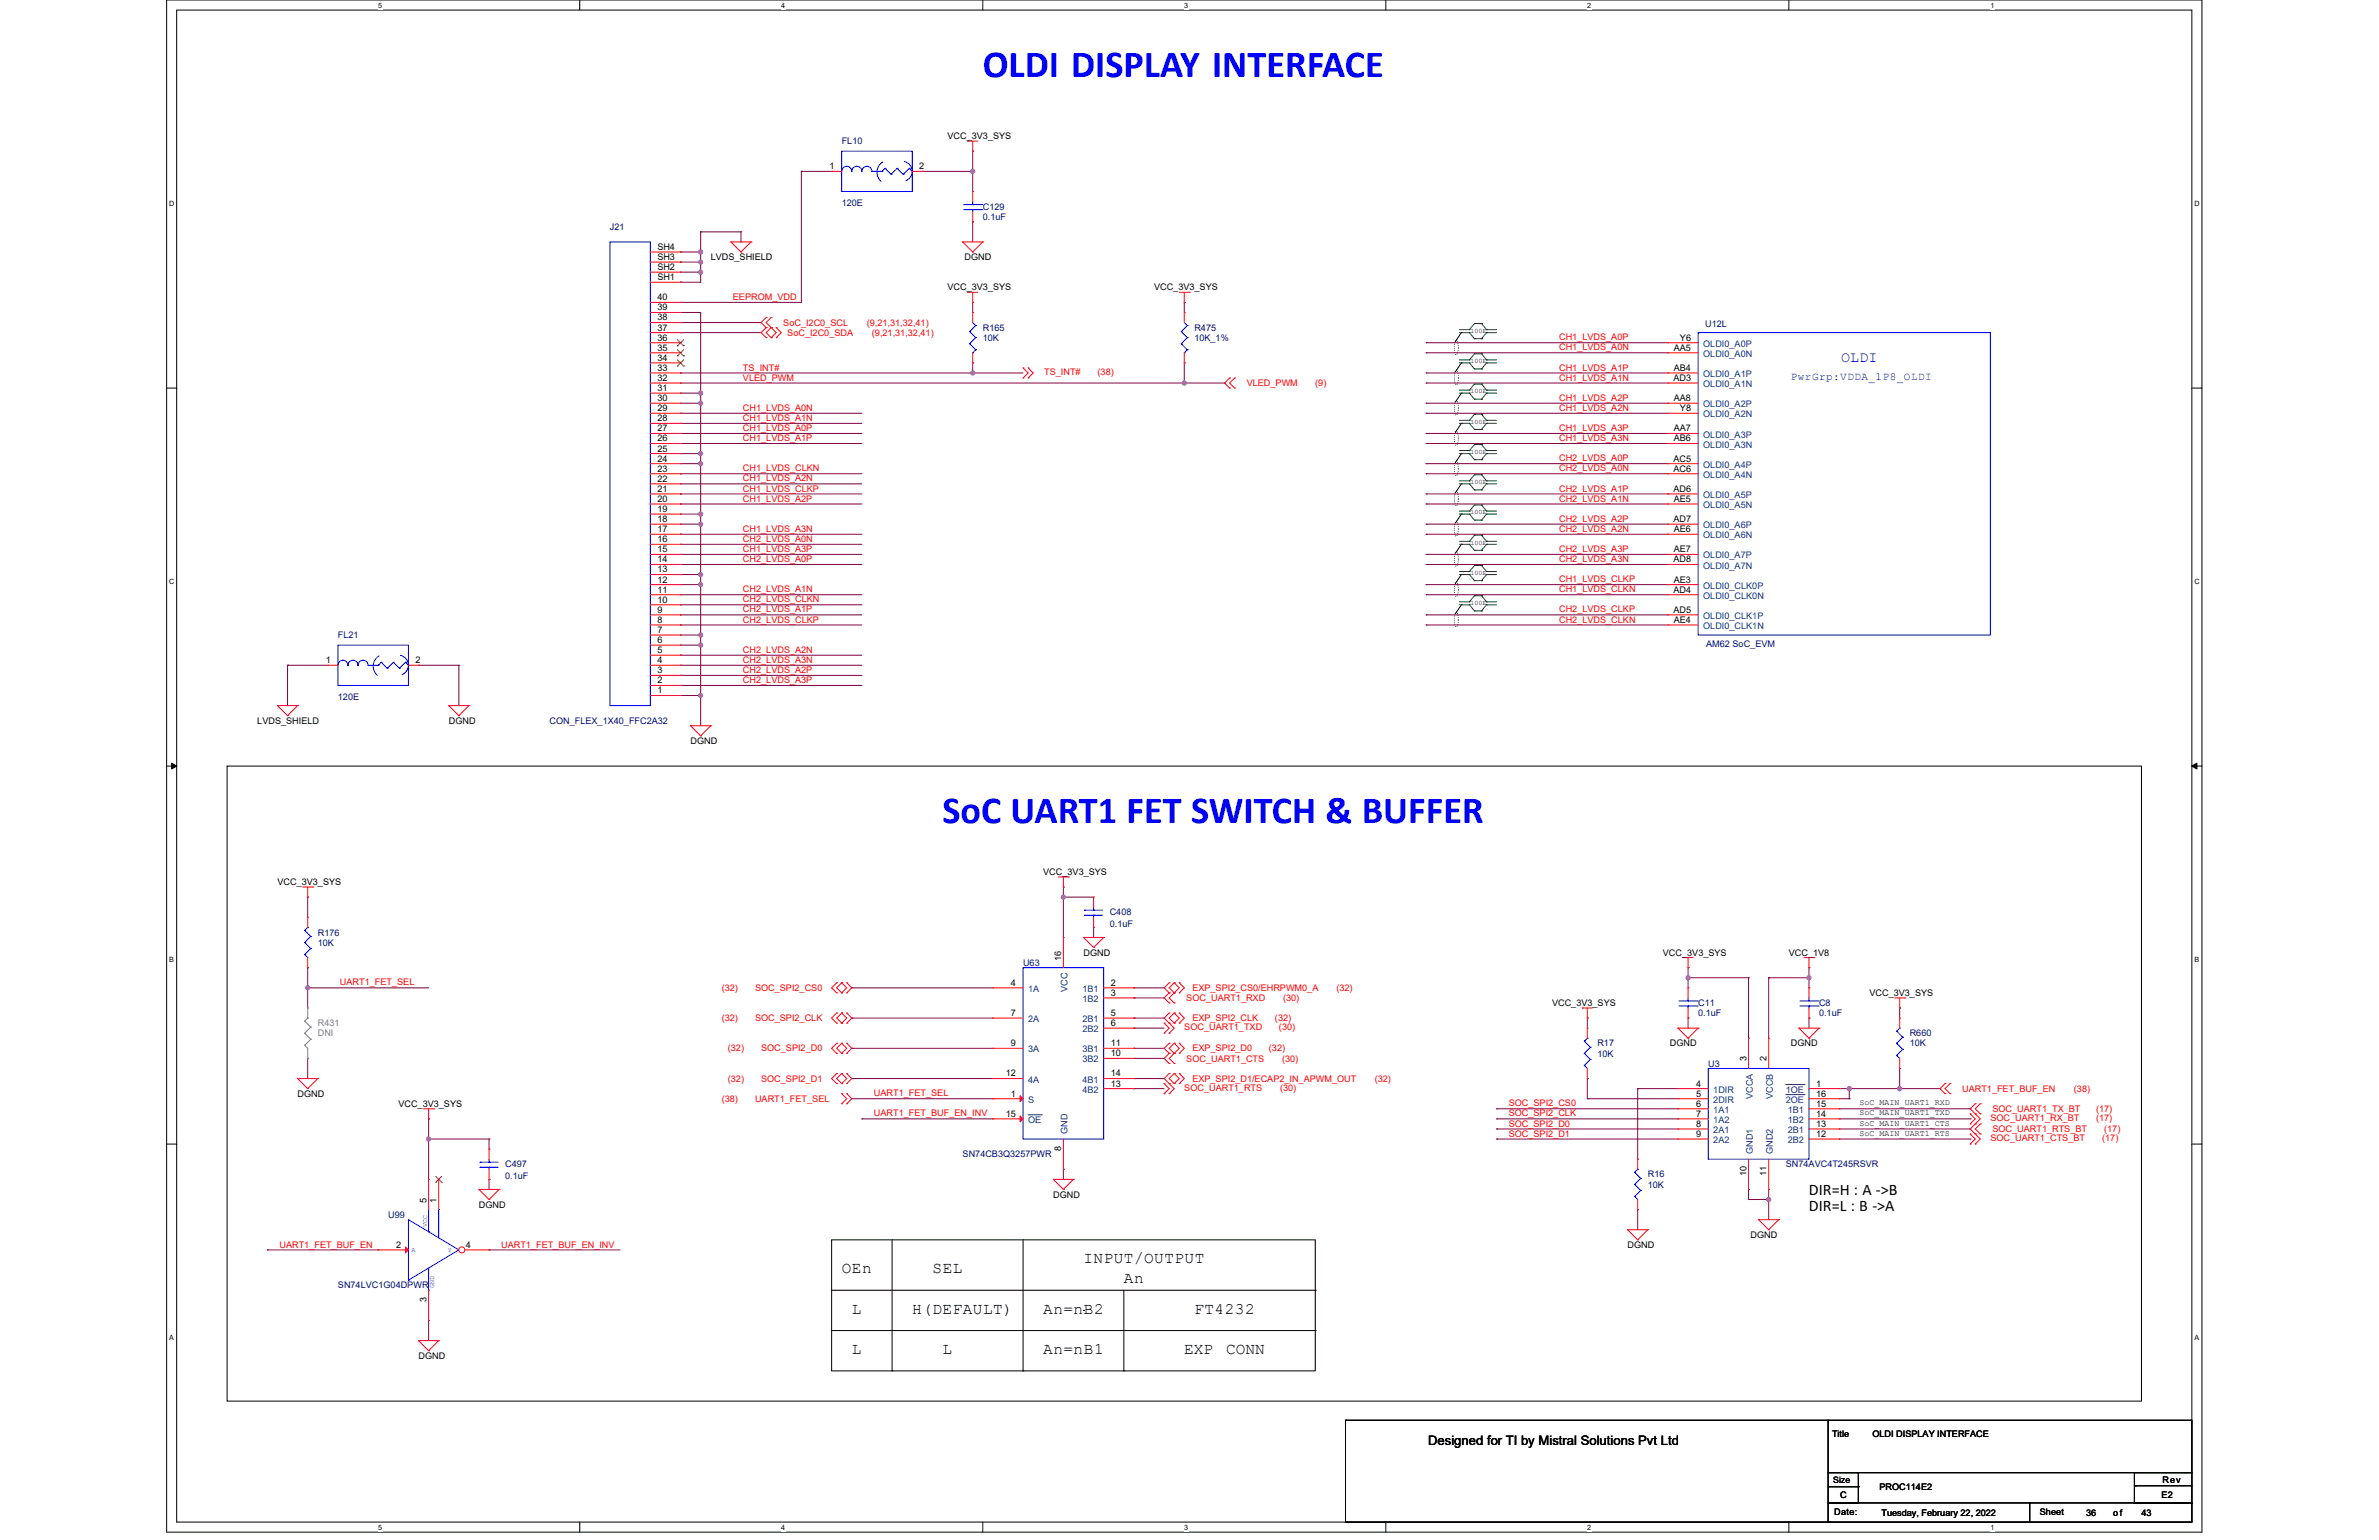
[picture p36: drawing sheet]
<svg xmlns="http://www.w3.org/2000/svg" width="432mm" height="279mm" viewBox="0 0 432 279" stroke-linecap="round" stroke-linejoin="round" font-family="sans-serif">
<defs><g id="words">
<g font-size="6.9" fill="#00f">
<text x="178.4" y="13.9">OLDI DISPLAY INTERFACE</text>
<text x="171.1" y="149.3">SoC UART1 FET SWITCH &amp; BUFFER</text>
</g>
<g font-size="2.9">
<text x="328.3" y="216.8">DIR=H : A -&gt;B</text>
<text x="328.3" y="219.7">DIR=L : B -&gt;A</text>
<text x="152.8" y="231">OEn</text>
<text x="169.2" y="231">SEL</text>
<text x="196.7" y="229.2">INPUT/OUTPUT</text>
<text x="204" y="232.9">An</text>
<text x="154.6" y="238.3">L</text>
<text x="165.6" y="238.3">H(DEFAULT)</text>
<text x="189.4" y="238.3">An=nB2</text>
<text x="216.8" y="238.3">FT4232</text>
<text x="154.6" y="245.7">L</text>
<text x="171.1" y="245.7">L</text>
<text x="189.4" y="245.7">An=nB1</text>
<text x="215" y="245.7">EXP</text>
<text x="222.6" y="245.7">CONN</text>
</g>
<text font-size="2.7" fill="#00f" x="334.2" y="65.7">OLDI</text>
<text font-size="2.4" x="259.2" y="262.2">Designed for TI by Mistral Solutions Pvt Ltd</text>
<text font-size="2" fill="#00f" x="325.1" y="69">PwrGrp:VDDA_1P8_OLDI</text>
<g font-size="1.6" fill="#000080">
<text x="152.8" y="26.2">FL10</text>
<text x="110.7" y="41.7">J21</text>
<text x="152.8" y="37.3">120E</text>
<text x="178.4" y="38.1">C129</text>
<text x="178.4" y="39.9">0.1uF</text>
<text x="309.5" y="59.3">U12L</text>
<text x="178.4" y="60">R165</text>
<text x="178.4" y="61.8">10K</text>
<text x="216.8" y="60">R475</text>
<text x="216.8" y="61.8">10K_1%</text>
<text x="61.3" y="115.8">FL21</text>
<text x="309.7" y="117.4">AM62 SoC_EVM</text>
<text x="61.3" y="126.9">120E</text>
<text x="99.7" y="131.3">CON_FLEX_1X40_FFC2A32</text>
<text x="201.4" y="166.1">C408</text>
<text x="57.7" y="169.7">R176</text>
<text x="57.7" y="171.6">10K</text>
<text x="201.4" y="168.3">0.1uF</text>
<text x="185.7" y="175.2">U63</text>
<text x="308.2" y="182.5">C11</text>
<text x="308.2" y="184.4">0.1uF</text>
<text x="330.2" y="182.5">C8</text>
<text x="330.2" y="184.4">0.1uF</text>
<text x="289.9" y="189.9">R17</text>
<text x="289.9" y="191.7">10K</text>
<text x="346.6" y="188">R660</text>
<text x="346.6" y="189.9">10K</text>
<text x="310.1" y="193.5">U3</text>
<text x="174.7" y="210">SN74CB3Q3257PWR</text>
<text x="91.7" y="211.8">C497</text>
<text x="91.7" y="214">0.1uF</text>
<text x="299.1" y="213.6">R16</text>
<text x="299.1" y="215.5">10K</text>
<text x="324.1" y="211.8">SN74AVC4T245RSVR</text>
<text x="70.5" y="220.9">U99</text>
<text x="61.3" y="233.7">SN74LVC1G04DPWR</text>
</g>
<g font-size="1.6">
<text x="172" y="25.3">VCC_3V3_SYS</text>
<text x="150.6" y="30.7">1</text>
<text x="166.9" y="30.7">2</text>
<text x="119.3" y="47.2">SH3</text>
<text x="119.3" y="45.3">SH4</text>
<text x="129" y="47.2">LVDS_SHIELD</text>
<text x="175.1" y="47.2">DGND</text>
<text x="119.3" y="50.8">SH1</text>
<text x="119.3" y="49">SH2</text>
<text x="172" y="52.7">VCC_3V3_SYS</text>
<text x="209.5" y="52.7">VCC_3V3_SYS</text>
<text x="119.3" y="60">37</text>
<text x="119.3" y="58.1">38</text>
<text x="119.3" y="56.3">39</text>
<text x="119.3" y="54.5">40</text>
<text x="119.3" y="65.5">34</text>
<text x="119.3" y="63.6">35</text>
<text x="119.3" y="61.8">36</text>
<text x="303.8" y="63.6">AA5</text>
<text x="304.9" y="61.8">Y6</text>
<text x="119.3" y="70.9">31</text>
<text x="119.3" y="69.1">32</text>
<text x="119.3" y="67.3">33</text>
<text x="303.7" y="69.1">AD3</text>
<text x="303.8" y="67.3">AB4</text>
<text x="119.3" y="76.4">28</text>
<text x="119.3" y="74.6">29</text>
<text x="119.3" y="72.8">30</text>
<text x="303.8" y="72.8">AA8</text>
<text x="304.9" y="74.6">Y8</text>
<text x="119.3" y="83.8">24</text>
<text x="119.3" y="81.9">25</text>
<text x="119.3" y="80.1">26</text>
<text x="119.3" y="78.3">27</text>
<text x="303.7" y="83.8">AC5</text>
<text x="303.8" y="78.3">AA7</text>
<text x="303.8" y="80.1">AB6</text>
<text x="119.3" y="89.2">21</text>
<text x="119.3" y="87.4">22</text>
<text x="119.3" y="85.6">23</text>
<text x="303.7" y="89.2">AD6</text>
<text x="303.7" y="85.6">AC6</text>
<text x="119.3" y="94.7">18</text>
<text x="119.3" y="92.9">19</text>
<text x="119.3" y="91.1">20</text>
<text x="303.7" y="94.7">AD7</text>
<text x="303.8" y="91.1">AE5</text>
<text x="119.3" y="100.2">15</text>
<text x="119.3" y="98.4">16</text>
<text x="119.3" y="96.6">17</text>
<text x="303.8" y="96.6">AE6</text>
<text x="303.8" y="100.2">AE7</text>
<text x="119.3" y="107.5">11</text>
<text x="119.3" y="105.7">12</text>
<text x="119.3" y="103.9">13</text>
<text x="119.3" y="102">14</text>
<text x="303.7" y="107.5">AD4</text>
<text x="303.7" y="102">AD8</text>
<text x="303.8" y="105.7">AE3</text>
<text x="119.3" y="113">8</text>
<text x="119.3" y="111.2">9</text>
<text x="119.3" y="109.4">10</text>
<text x="303.7" y="111.2">AD5</text>
<text x="303.8" y="113">AE4</text>
<text x="119.3" y="118.5">5</text>
<text x="119.3" y="116.7">6</text>
<text x="119.3" y="114.8">7</text>
<text x="59.1" y="120.3">1</text>
<text x="75.4" y="120.3">2</text>
<text x="119.3" y="125.8">1</text>
<text x="119.3" y="124">2</text>
<text x="119.3" y="122.2">3</text>
<text x="119.3" y="120.3">4</text>
<text x="46.7" y="131.3">LVDS_SHIELD</text>
<text x="81.5" y="131.3">DGND</text>
<text x="125.3" y="135">DGND</text>
<text x="50.4" y="160.6">VCC_3V3_SYS</text>
<text x="189.4" y="158.8">VCC_3V3_SYS</text>
<text x="196.7" y="173.4">DGND</text>
<text x="301.8" y="173.4">VCC_3V3_SYS</text>
<text x="324.7" y="173.4">VCC_1V8</text>
<text x="183.5" y="178.8">4</text>
<text x="192.6" y="174.3" transform="rotate(-90 192.6 174.3)">16</text>
<text x="201.6" y="178.8">2</text>
<text x="183.5" y="184.3">7</text>
<text x="201.6" y="180.7">3</text>
<text x="201.6" y="184.3">5</text>
<text x="281.7" y="182.5">VCC_3V3_SYS</text>
<text x="339.3" y="180.7">VCC_3V3_SYS</text>
<text x="183.5" y="189.8">9</text>
<text x="201.6" y="186.2">6</text>
<text x="201.6" y="189.8">11</text>
<text x="201.6" y="191.6">10</text>
<text x="303.1" y="189.9">DGND</text>
<text x="325.1" y="189.9">DGND</text>
<text x="182.6" y="195.3">12</text>
<text x="201.6" y="195.3">14</text>
<text x="201.6" y="197.1">13</text>
<text x="307.8" y="197.1">4</text>
<text x="317" y="192.6" transform="rotate(-90 317 192.6)">3</text>
<text x="320.6" y="192.6" transform="rotate(-90 320.6 192.6)">2</text>
<text x="329.6" y="197.1">1</text>
<text x="54" y="199">DGND</text>
<text x="72.3" y="200.8">VCC_3V3_SYS</text>
<text x="182.6" y="202.6">15</text>
<text x="183.5" y="199">1</text>
<text x="307.8" y="199">5</text>
<text x="307.8" y="200.8">6</text>
<text x="307.8" y="202.6">7</text>
<text x="329.6" y="199">16</text>
<text x="329.6" y="200.8">15</text>
<text x="329.6" y="202.6">14</text>
<text x="192.6" y="208.9" transform="rotate(-90 192.6 208.9)">8</text>
<text x="307.8" y="204.5">8</text>
<text x="307.8" y="206.3">9</text>
<text x="329.6" y="204.5">13</text>
<text x="329.6" y="206.3">12</text>
<text x="317" y="213.4" transform="rotate(-90 317 213.4)">10</text>
<text x="320.6" y="213.4" transform="rotate(-90 320.6 213.4)">11</text>
<text x="77.4" y="218.2" transform="rotate(-90 77.4 218.2)">5</text>
<text x="79.2" y="218.2" transform="rotate(-90 79.2 218.2)">1</text>
<text x="86.9" y="219.1">DGND</text>
<text x="191.2" y="217.3">DGND</text>
<text x="71.9" y="226.4">2</text>
<text x="84.6" y="226.4">4</text>
<text x="295.4" y="226.4">DGND</text>
<text x="317.7" y="224.6">DGND</text>
<text x="77.4" y="236.3" transform="rotate(-90 77.4 236.3)">3</text>
<text x="76" y="246.5">DGND</text>
<text x="332.5" y="260.6">Title</text>
<text x="339.9" y="260.6">OLDI DISPLAY INTERFACE</text>
<text x="332.7" y="269">Size</text>
<text x="392.5" y="269">Rev</text>
<text x="332.9" y="274.9">Date:</text>
<text x="334" y="271.8">C</text>
<text x="341.1" y="270.3">PROC114E2</text>
<text x="341.5" y="275.1">Tuesday, February 22, 2022</text>
<text x="370.2" y="274.9">Sheet</text>
<text x="378.6" y="275.1">36</text>
<text x="383.6" y="275.1">of</text>
<text x="388.7" y="275.1">43</text>
<text x="392.3" y="271.8">E2</text>
</g>
<g font-size="1.6" fill="#f00">
<text x="133" y="54.4">EEPROM_VDD</text>
<text x="142.2" y="59.1">SoC_I2C0_SCL</text>
<text x="157.3" y="59.1">(9,21,31,32,41)</text>
<text x="142.9" y="60.9">SoC_I2C0_SDA</text>
<text x="158.3" y="60.9">(9,21,31,32,41)</text>
<text x="283" y="61.7">CH1_LVDS_A0P</text>
<text x="283" y="63.6">CH1_LVDS_A0N</text>
<text x="134.9" y="67.2">TS_INT#</text>
<text x="134.9" y="69.1">VLED_PWM</text>
<text x="189.5" y="68.1">TS_INT#</text>
<text x="199.2" y="68.1">(38)</text>
<text x="226.3" y="70.1">VLED_PWM</text>
<text x="238.7" y="70.1">(9)</text>
<text x="283" y="67.2">CH1_LVDS_A1P</text>
<text x="283" y="69.1">CH1_LVDS_A1N</text>
<text x="134.9" y="74.5">CH1_LVDS_A0N</text>
<text x="134.9" y="76.4">CH1_LVDS_A1N</text>
<text x="283" y="72.7">CH1_LVDS_A2P</text>
<text x="283" y="74.5">CH1_LVDS_A2N</text>
<text x="134.9" y="80">CH1_LVDS_A1P</text>
<text x="134.9" y="78.2">CH1_LVDS_A0P</text>
<text x="283" y="78.2">CH1_LVDS_A3P</text>
<text x="283" y="80">CH1_LVDS_A3N</text>
<text x="283" y="83.7">CH2_LVDS_A0P</text>
<text x="134.9" y="87.4">CH1_LVDS_A2N</text>
<text x="134.9" y="85.5">CH1_LVDS_CLKN</text>
<text x="134.9" y="89.2">CH1_LVDS_CLKP</text>
<text x="283" y="85.5">CH2_LVDS_A0N</text>
<text x="283" y="89.2">CH2_LVDS_A1P</text>
<text x="134.9" y="91">CH1_LVDS_A2P</text>
<text x="283" y="91">CH2_LVDS_A1N</text>
<text x="283" y="94.7">CH2_LVDS_A2P</text>
<text x="134.9" y="100.2">CH1_LVDS_A3P</text>
<text x="134.9" y="96.5">CH1_LVDS_A3N</text>
<text x="134.9" y="102">CH2_LVDS_A0P</text>
<text x="134.9" y="98.3">CH2_LVDS_A0N</text>
<text x="283" y="96.5">CH2_LVDS_A2N</text>
<text x="283" y="100.2">CH2_LVDS_A3P</text>
<text x="283" y="102">CH2_LVDS_A3N</text>
<text x="134.9" y="107.5">CH2_LVDS_A1N</text>
<text x="283" y="107.5">CH1_LVDS_CLKN</text>
<text x="283" y="105.6">CH1_LVDS_CLKP</text>
<text x="134.9" y="111.1">CH2_LVDS_A1P</text>
<text x="134.9" y="113">CH2_LVDS_CLKP</text>
<text x="134.9" y="109.3">CH2_LVDS_CLKN</text>
<text x="283" y="111.1">CH2_LVDS_CLKP</text>
<text x="283" y="113">CH2_LVDS_CLKN</text>
<text x="134.9" y="118.4">CH2_LVDS_A2N</text>
<text x="134.9" y="122.1">CH2_LVDS_A2P</text>
<text x="134.9" y="123.9">CH2_LVDS_A3P</text>
<text x="134.9" y="120.3">CH2_LVDS_A3N</text>
<text x="61.7" y="178.8">UART1_FET_SEL</text>
<text x="131" y="179.8">(32)</text>
<text x="137" y="179.8">SOC_SPI2_CS0</text>
<text x="216.4" y="179.8">EXP_SPI2_CS0/EHRPWM0_A</text>
<text x="242.6" y="179.8">(32)</text>
<text x="131" y="185.3">(32)</text>
<text x="137" y="185.3">SOC_SPI2_CLK</text>
<text x="215.3" y="181.6">SOC_UART1_RXD</text>
<text x="216.4" y="185.3">EXP_SPI2_CLK</text>
<text x="231.4" y="185.3">(32)</text>
<text x="232.9" y="181.6">(30)</text>
<text x="132.1" y="190.8">(32)</text>
<text x="138.1" y="190.8">SOC_SPI2_D0</text>
<text x="215" y="186.9">SOC_UART1_TXD</text>
<text x="216.4" y="190.8">EXP_SPI2_D0</text>
<text x="230.3" y="190.8">(32)</text>
<text x="232.1" y="186.9">(30)</text>
<text x="132.1" y="196.3">(32)</text>
<text x="138.1" y="196.3">SOC_SPI2_D1</text>
<text x="215" y="197.9">SOC_UART1_RTS</text>
<text x="215.3" y="192.6">SOC_UART1_CTS</text>
<text x="216.4" y="196.3">EXP_SPI2_D1/ECAP2_IN_APWM_OUT</text>
<text x="232.3" y="197.9">(30)</text>
<text x="232.7" y="192.6">(30)</text>
<text x="249.5" y="196.3">(32)</text>
<text x="131" y="199.9">(38)</text>
<text x="137" y="199.9">UART1_FET_SEL</text>
<text x="158.6" y="198.9">UART1_FET_SEL</text>
<text x="158.6" y="202.6">UART1_FET_BUF_EN_INV</text>
<text x="273.8" y="200.7">SOC_SPI2_CS0</text>
<text x="273.8" y="202.6">SOC_SPI2_CLK</text>
<text x="356.1" y="198.1">UART1_FET_BUF_EN</text>
<text x="361.3" y="203.4">SOC_UART1_RX_BT</text>
<text x="361.6" y="201.7">SOC_UART1_TX_BT</text>
<text x="376.4" y="198.1">(38)</text>
<text x="380.5" y="201.7">(17)</text>
<text x="380.5" y="203.4">(17)</text>
<text x="273.8" y="204.4">SOC_SPI2_D0</text>
<text x="273.8" y="206.2">SOC_SPI2_D1</text>
<text x="361.3" y="207">SOC_UART1_CTS_BT</text>
<text x="361.6" y="205.4">SOC_UART1_RTS_BT</text>
<text x="381.6" y="207">(17)</text>
<text x="381.9" y="205.4">(17)</text>
<text x="50.7" y="226.3">UART1_FET_BUF_EN</text>
<text x="91" y="226.3">UART1_FET_BUF_EN_INV</text>
</g>
<g font-size="1.6" fill="#004080">
<text x="309.1" y="62.9">OLDI0_A0P</text>
<text x="309.1" y="64.8">OLDI0_A0N</text>
<text x="309.1" y="68.4">OLDI0_A1P</text>
<text x="309.1" y="70.2">OLDI0_A1N</text>
<text x="309.1" y="75.7">OLDI0_A2N</text>
<text x="309.1" y="73.9">OLDI0_A2P</text>
<text x="309.1" y="79.4">OLDI0_A3P</text>
<text x="309.1" y="81.2">OLDI0_A3N</text>
<text x="309.1" y="84.9">OLDI0_A4P</text>
<text x="309.1" y="86.7">OLDI0_A4N</text>
<text x="309.1" y="90.4">OLDI0_A5P</text>
<text x="309.1" y="95.8">OLDI0_A6P</text>
<text x="309.1" y="92.2">OLDI0_A5N</text>
<text x="309.1" y="97.7">OLDI0_A6N</text>
<text x="309.1" y="101.3">OLDI0_A7P</text>
<text x="309.1" y="103.2">OLDI0_A7N</text>
<text x="309.1" y="106.8">OLDI0_CLK0P</text>
<text x="309.1" y="108.6">OLDI0_CLK0N</text>
<text x="309.1" y="112.3">OLDI0_CLK1P</text>
<text x="309.1" y="114.1">OLDI0_CLK1N</text>
<text x="186.6" y="180">1A</text>
<text x="193.8" y="180" transform="rotate(-90 193.8 180)">VCC</text>
<text x="196.5" y="180">1B1</text>
<text x="186.6" y="185.5">2A</text>
<text x="196.5" y="181.8">1B2</text>
<text x="196.5" y="185.5">2B1</text>
<text x="186.6" y="190.9">3A</text>
<text x="196.5" y="187.3">2B2</text>
<text x="196.5" y="190.9">3B1</text>
<text x="186.6" y="196.4">4A</text>
<text x="196.5" y="192.8">3B2</text>
<text x="196.5" y="196.4">4B1</text>
<text x="186.6" y="200.1">S</text>
<text x="186.6" y="203.7">OE</text>
<text x="196.5" y="198.3">4B2</text>
<text x="311" y="198.3">1DIR</text>
<text x="311" y="200.1">2DIR</text>
<text x="311" y="201.9">1A1</text>
<text x="311" y="203.7">1A2</text>
<text x="318.1" y="199.4" transform="rotate(-90 318.1 199.4)">VCCA</text>
<text x="321.8" y="199.4" transform="rotate(-90 321.8 199.4)">VCCB</text>
<text x="324.1" y="198.3">1OE</text>
<text x="324.1" y="200.1">2OE</text>
<text x="324.5" y="201.9">1B1</text>
<text x="324.5" y="203.7">1B2</text>
<text x="193.8" y="205.7" transform="rotate(-90 193.8 205.7)">GND</text>
<text x="311" y="205.6">2A1</text>
<text x="311" y="207.4">2A2</text>
<text x="318.1" y="209.4" transform="rotate(-90 318.1 209.4)">GND1</text>
<text x="321.8" y="209.4" transform="rotate(-90 321.8 209.4)">GND2</text>
<text x="324.5" y="205.6">2B1</text>
<text x="324.5" y="207.4">2B2</text>
</g>
<g font-size="1.6" fill="#808080">
<text x="57.7" y="186.2">R431</text>
<text x="57.7" y="188">DNI</text>
</g>
<g font-size="1.5">
<text x="337.5" y="200.6">SoC_MAIN_UART1_RXD</text>
<text x="337.5" y="202.4">SoC_MAIN_UART1_TXD</text>
<text x="337.5" y="204.2">SoC_MAIN_UART1_CTS</text>
<text x="337.5" y="206">SoC_MAIN_UART1_RTS</text>
</g>
<g font-size="1.3">
<text x="68.6" y="1.4">5</text>
<text x="141.8" y="1.4">4</text>
<text x="215" y="1.4">3</text>
<text x="288.1" y="1.4">2</text>
<text x="361.3" y="1.4">1</text>
<text x="30.7" y="37.3">D</text>
<text x="398.3" y="37.3">D</text>
<text x="30.7" y="105.9">C</text>
<text x="398.3" y="105.9">C</text>
<text x="30.7" y="174.5">B</text>
<text x="398.3" y="174.5">B</text>
<text x="30.7" y="243">A</text>
<text x="398.3" y="243">A</text>
<text x="68.6" y="277.5">5</text>
<text x="141.8" y="277.5">4</text>
<text x="215" y="277.5">3</text>
<text x="288.1" y="277.5">2</text>
<text x="361.3" y="277.5">1</text>
</g>
<g font-size="1.2">
<text x="266.9" y="60.4">100E</text>
<text x="266.9" y="65.9">100E</text>
<text x="266.9" y="71.4">100E</text>
<text x="266.9" y="76.9">100E</text>
<text x="266.9" y="82.4">100E</text>
<text x="266.9" y="87.8">100E</text>
<text x="266.9" y="93.3">100E</text>
<text x="266.9" y="98.8">100E</text>
<text x="266.9" y="104.3">100E</text>
<text x="266.9" y="109.8">100E</text>
</g>
<g font-size="1.2" fill="#00f">
<text x="74.7" y="227.2">A</text>
<text x="77.5" y="222.6" transform="rotate(-90 77.5 222.6)">VCC</text>
<text x="81.3" y="227.2">Y</text>
<text x="78.8" y="233.7" transform="rotate(-90 78.8 233.7)">GND</text>
</g>
</g></defs>
<path d="M30.2 0h369.5v278h-369.5zM32.1 1.8h365.7v274.3h-365.7z" fill="none" stroke="#000" stroke-width=".18"/>
<g fill="#fff">
<path d="M68.7 .2h.7v1.4h-.7z"/>
<path d="M68.7 276.3h.7v1.5h-.7z"/>
</g>
<path d="M105.2 0v1.8M105.2 276.1v1.9" fill="none" stroke="#000" stroke-width=".18"/>
<g fill="#fff">
<path d="M141.8 .2h.7v1.4h-.7z"/>
<path d="M141.8 276.3h.7v1.5h-.7z"/>
</g>
<path d="M178.4 0v1.8M178.4 276.1v1.9" fill="none" stroke="#000" stroke-width=".18"/>
<g fill="#fff">
<path d="M215 .2h.7v1.4h-.7z"/>
<path d="M215 276.3h.7v1.5h-.7z"/>
</g>
<path d="M251.5 0v1.8M251.5 276.1v1.9" fill="none" stroke="#000" stroke-width=".18"/>
<g fill="#fff">
<path d="M288.1 .2h.7v1.4h-.7z"/>
<path d="M288.1 276.3h.7v1.5h-.7z"/>
</g>
<path d="M324.7 0v1.8M324.7 276.1v1.9" fill="none" stroke="#000" stroke-width=".18"/>
<g fill="#fff">
<path d="M361.3 .2h.7v1.4h-.7z"/>
<path d="M361.3 276.3h.7v1.5h-.7z"/>
<path d="M30.7 36.1h1v1.5h-1z"/>
<path d="M398.3 36.1h.9v1.5h-.9z"/>
<path d="M30.7 104.7h1v1.5h-1z"/>
<path d="M398.3 104.7h.9v1.5h-.9z"/>
</g>
<path d="M30.2 70.4h1.9M397.8 70.4h1.9" fill="none" stroke="#000" stroke-width=".18"/>
<g fill="#fff">
<path d="M30.7 173.3h.9v1.4h-.9z"/>
<path d="M398.3 173.3h.9v1.4h-.9z"/>
</g>
<path d="M30.2 139h1.9M31.2 138.5l.9 .5-.9 .5zM397.8 139l.9-.5v1zM397.8 139h1.9" fill="none" stroke="#000" stroke-width=".18"/>
<path d="M31.2 138.5l.9 .5-.9 .5zM397.8 139l.9-.5v1z" fill="#000"/>
<g fill="#fff">
<path d="M30.7 241.9h.9v1.4h-.9z"/>
<path d="M398.3 241.9h.9v1.4h-.9z"/>
</g>
<g fill="none" stroke="#000" stroke-width=".18">
<path d="M265.2 60.4h.1M265.2 65.8h.1M265.2 71.3h.1M265.2 76.8h.1M265.2 60.4l-1.1 1.6M265.2 65.8l-1.1 1.7M265.2 71.3l-1.1 1.7M265.2 76.8l-1.1 1.7M265.2 82.3h.1M265.2 87.8h.1M265.2 93.3h.1M265.2 98.8h.1"/>
<path d="M265.2 82.3l-1.1 1.6M265.2 87.8l-1.1 1.6M265.2 93.3l-1.1 1.6M265.2 98.8l-1.1 1.6M265.2 104.2h.1M265.2 109.7h.1M265.2 104.2l-1.1 1.7M265.2 109.7l-1.1 1.7M41.2 139h347.5v115.2h-347.5zM30.2 207.6h1.9M397.8 207.6h1.9M150.9 224.9h87.8v23.8h-87.8z"/>
<path d="M150.9 234.1h87.8M161.9 224.9v23.8M185.7 224.9v23.8M196.7 237.7h.1M204 234.1v14.6M238.7 234.1h.1M150.9 241.4h87.8M161.9 248.7h.1M185.7 248.7h.1M204 248.7h.1M238.7 241.4h.1"/>
</g>
<g fill="none" stroke="#008000" stroke-width=".18">
<path d="M264.9 59.8h1.8M266.7 59.8h.1M267.6 58.7h.1M267.6 58.7h1.3M267.6 58.7l-.9 1.1M268.9 58.7h.1M268.9 58.7l.9 1.1M269.8 59.8h.1M269.8 59.8h1.8M264.9 60.4h1.8M264.9 65.8h1.8M264.9 65.3h1.8"/>
<path d="M264.9 71.3h1.8M264.9 70.8h1.8M264.9 76.8h1.8M264.9 76.3h1.8M266.7 60.4h.1M266.7 65.8h.1M266.7 65.3h.1M266.7 71.3h.1M266.7 70.8h.1M266.7 76.8h.1M266.7 76.3h.1M266.7 60.4l.9 1"/>
<path d="M266.7 65.8l.9 1.1M266.7 71.3l.9 1.1M266.7 76.8l.9 1.1M267.6 61.4h.1M267.6 66.9h.1M267.6 64.2h.1M267.6 72.4h.1M267.6 69.7h.1M267.6 77.9h.1M267.6 75.2h.1M267.6 61.4h1.3M267.6 64.2h1.3"/>
<path d="M267.6 64.2l-.9 1.1M267.6 66.9h1.3M267.6 69.7h1.3M267.6 69.7l-.9 1.1M267.6 72.4h1.3M267.6 75.2h1.3M267.6 75.2l-.9 1.1M267.6 77.9h1.3M268.9 61.4h.1M268.9 66.9h.1M268.9 64.2h.1M268.9 72.4h.1"/>
<path d="M268.9 69.7h.1M268.9 77.9h.1M268.9 75.2h.1M268.9 64.2l.9 1.1M268.9 69.7l.9 1.1M268.9 75.2l.9 1.1M269.8 60.4h.1M269.8 65.8h.1M269.8 65.3h.1M269.8 71.3h.1M269.8 70.8h.1M269.8 76.8h.1"/>
<path d="M269.8 76.3h.1M269.8 60.4l-.9 1M269.8 60.4h1.8M269.8 65.8l-.9 1.1M269.8 65.8h1.8M269.8 65.3h1.8M269.8 71.3l-.9 1.1M269.8 71.3h1.8M269.8 70.8h1.8M269.8 76.8l-.9 1.1M269.8 76.8h1.8M269.8 76.3h1.8"/>
<path d="M264.9 82.3h1.8M264.9 81.7h1.8M264.9 87.8h1.8M264.9 87.2h1.8M264.9 93.3h1.8M264.9 92.7h1.8M264.9 98.8h1.8M264.9 98.2h1.8M266.7 82.3h.1M266.7 81.7h.1M266.7 87.8h.1M266.7 87.2h.1"/>
<path d="M266.7 93.3h.1M266.7 92.7h.1M266.7 98.8h.1M266.7 98.2h.1M266.7 82.3l.9 1.1M266.7 87.8l.9 1.1M266.7 93.3l.9 1.1M266.7 98.8l.9 1.1M267.6 83.4h.1M267.6 80.7h.1M267.6 88.9h.1M267.6 86.1h.1"/>
<path d="M267.6 94.4h.1M267.6 91.6h.1M267.6 99.9h.1M267.6 97.1h.1M267.6 80.7h1.3M267.6 80.7l-.9 1M267.6 83.4h1.3M267.6 86.1h1.3M267.6 86.1l-.9 1.1M267.6 88.9h1.3M267.6 91.6h1.3M267.6 91.6l-.9 1.1"/>
<path d="M267.6 94.4h1.3M267.6 97.1h1.3M267.6 97.1l-.9 1.1M267.6 99.9h1.3M268.9 83.4h.1M268.9 80.7h.1M268.9 88.9h.1M268.9 86.1h.1M268.9 94.4h.1M268.9 91.6h.1M268.9 99.9h.1M268.9 97.1h.1"/>
<path d="M268.9 80.7l.9 1M268.9 86.1l.9 1.1M268.9 91.6l.9 1.1M268.9 97.1l.9 1.1M269.8 82.3h.1M269.8 81.7h.1M269.8 87.8h.1M269.8 87.2h.1M269.8 93.3h.1M269.8 92.7h.1M269.8 98.8h.1M269.8 98.2h.1"/>
<path d="M269.8 82.3l-.9 1.1M269.8 82.3h1.8M269.8 81.7h1.8M269.8 87.8l-.9 1.1M269.8 87.8h1.8M269.8 87.2h1.8M269.8 93.3l-.9 1.1M269.8 93.3h1.8M269.8 92.7h1.8M269.8 98.8l-.9 1.1M269.8 98.8h1.8M269.8 98.2h1.8"/>
<path d="M264.9 104.2h1.8M264.9 103.7h1.8M264.9 109.7h1.8M264.9 109.2h1.8M266.7 104.2h.1M266.7 103.7h.1M266.7 109.7h.1M266.7 109.2h.1M266.7 104.2l.9 1.1M266.7 109.7l.9 1.1M267.6 105.3h.1M267.6 102.6h.1"/>
<path d="M267.6 110.8h.1M267.6 108.1h.1M267.6 102.6h1.3M267.6 102.6l-.9 1.1M267.6 105.3h1.3M267.6 108.1h1.3M267.6 108.1l-.9 1.1M267.6 110.8h1.3M268.9 105.3h.1M268.9 102.6h.1M268.9 110.8h.1M268.9 108.1h.1"/>
<path d="M268.9 102.6l.9 1.1M268.9 108.1l.9 1.1M269.8 104.2h.1M269.8 103.7h.1M269.8 109.7h.1M269.8 109.2h.1M269.8 104.2l-.9 1.1M269.8 104.2h1.8M269.8 103.7h1.8M269.8 109.7l-.9 1.1M269.8 109.7h1.8M269.8 109.2h1.8"/>
</g>
<path d="M264.2 61.7l.1-.1a2.73 2.73 0 0 1 0 2.8 2.82 2.82 0 0 1-.1-2.7zM264.2 67.2l.1-.1a2.73 2.73 0 0 1 0 2.8 2.82 2.82 0 0 1-.1-2.7zM264.2 72.7l.1-.1a2.73 2.73 0 0 1 0 2.7 2.82 2.82 0 0 1-.1-2.6zM264.2 78.2l.1-.1a2.73 2.73 0 0 1 0 2.7 2.82 2.82 0 0 1-.1-2.6zM264.2 83.7l.1-.1a2.73 2.73 0 0 1 0 2.7 2.82 2.82 0 0 1-.1-2.6zM264.2 89.2l.1-.1a2.73 2.73 0 0 1 0 2.7 2.82 2.82 0 0 1-.1-2.6zM264.2 94.7l.1-.1a2.73 2.73 0 0 1 0 2.7 2.82 2.82 0 0 1-.1-2.6zM264.2 100.1l.1-.1a2.73 2.73 0 0 1 0 2.8 2.82 2.82 0 0 1-.1-2.7zM264.2 105.6l.1-.1a2.73 2.73 0 0 1 0 2.8 2.82 2.82 0 0 1-.1-2.7zM264.2 111.1l.1-.1a2.73 2.73 0 0 1 0 2.7 2.82 2.82 0 0 1-.1-2.6z" fill="none" stroke="#000" stroke-width=".18" stroke-dasharray="0 .4"/>
<g fill="none" stroke="#800040" stroke-width=".18">
<path d="M123.5 56.7h.1M123.5 56.7h3.7v14.6M127.2 71.3h.1M258.8 62.2h.1M258.8 64h.1M258.8 67.7h.1M258.8 69.5h.1M258.8 73.2h.1M258.8 75h.1M258.8 78.6h.1M258.8 62.2h43.9M258.8 64h43.9"/>
<path d="M258.8 67.7h43.9M258.8 69.5h43.9M258.8 73.2h43.9M258.8 75h43.9M258.8 78.6h43.9M258.8 80.5h.1M258.8 84.1h.1M258.8 86h.1M258.8 89.6h.1M258.8 91.4h.1M258.8 95.1h.1M258.8 96.9h.1"/>
<path d="M258.8 80.5h43.9M258.8 84.1h43.9M258.8 86h43.9M258.8 89.6h43.9M258.8 91.4h43.9M258.8 95.1h43.9M258.8 96.9h43.9M258.8 100.6h.1M258.8 102.4h.1M258.8 107.9h.1M258.8 106.1h.1M258.8 111.6h.1"/>
<path d="M258.8 113.4h.1M258.8 100.6h43.9M258.8 102.4h43.9M258.8 107.9h43.9M258.8 106.1h43.9M258.8 111.6h43.9M258.8 113.4h43.9"/>
</g>
<circle cx="127.2" cy="71.3" r=".37" fill="#f0f"/>
<circle cx="127.2" cy="71.3" r=".37" fill="none" stroke="#f0f" stroke-width=".18"/>
<path d="M145.5 31.1h.1M145.5 31.1v23.8h-22M145.5 31.1h5.4M123.5 54.9h.1M123.5 58.5h.1M123.5 58.5h14.6M123.5 60.4h.1M123.5 67.7h.1M123.5 60.4h14.6M123.5 67.7h53" fill="none" stroke="#800040" stroke-width=".18"/>
<circle cx="176.5" cy="67.7" r=".37" fill="#f0f"/>
<circle cx="176.5" cy="67.7" r=".37" fill="none" stroke="#f0f" stroke-width=".18"/>
<g fill="none" stroke="#800040" stroke-width=".18">
<path d="M167.4 31.1h.1M167.4 31.1h9.1M123.5 69.5h91.5M176.5 67.7h.1M176.5 67.7h9.2M215 69.5h.1M52.2 120.7h.1M52.2 120.7h7.3M52.2 120.7v7.3M76 120.7h.1M76 120.7h7.3M83.3 120.7h.1"/>
<path d="M83.3 120.7v7.3M127.2 126.2h.1M127.2 126.2v5.5"/>
</g>
<circle cx="176.5" cy="31.1" r=".37" fill="#f0f"/>
<circle cx="176.5" cy="31.1" r=".37" fill="none" stroke="#f0f" stroke-width=".18"/>
<g fill="none" stroke="#800040" stroke-width=".18">
<path d="M176.5 27.4h.1M176.5 31.1h.1M176.5 27.4v7.3M176.5 40.2h.1M176.5 54.9h.1M176.5 40.2v3.7M176.5 54.9v1.8M123.5 75h.1M123.5 76.8h.1M123.5 78.6h.1M123.5 75h32.9M123.5 76.8h32.9"/>
<path d="M123.5 78.6h32.9M123.5 73.2h3.7M127.2 73.2h.1M176.5 65.8h.1M176.5 65.8v1.9M123.5 91.4h.1M123.5 87.8h.1M123.5 96.9h.1M123.5 86h.1M123.5 89.6h.1M123.5 98.8h.1M123.5 80.5h.1"/>
<path d="M123.5 91.4h32.9M123.5 87.8h32.9M123.5 96.9h32.9M123.5 86h32.9M123.5 89.6h32.9M123.5 98.8h32.9M123.5 80.5h32.9M123.5 100.6h.1M123.5 102.4h.1M123.5 111.6h.1M123.5 107.9h.1M123.5 118.9h.1"/>
<path d="M123.5 113.4h.1M123.5 109.7h.1M123.5 100.6h32.9M123.5 102.4h32.9M123.5 111.6h32.9M123.5 107.9h32.9M123.5 118.9h32.9M123.5 113.4h32.9M123.5 109.7h32.9M123.5 122.5h.1M123.5 124.4h.1M123.5 120.7h.1"/>
<path d="M123.5 122.5h32.9M123.5 124.4h32.9M123.5 120.7h32.9"/>
</g>
<circle cx="127.2" cy="73.1" r=".37" fill="#f0f"/>
<circle cx="127.2" cy="73.1" r=".37" fill="none" stroke="#f0f" stroke-width=".18"/>
<path d="M123.5 71.3h3.7M127.2 71.3h.1M127.2 73.2h.1M127.2 71.3v11M123.5 82.3h.1M123.5 82.3h3.7M127.2 82.3h.1" fill="none" stroke="#800040" stroke-width=".18"/>
<circle cx="127.2" cy="82.3" r=".37" fill="#f0f"/>
<circle cx="127.2" cy="82.3" r=".37" fill="none" stroke="#f0f" stroke-width=".18"/>
<path d="M123.5 84.1h3.7M127.2 84.1h.1" fill="none" stroke="#800040" stroke-width=".18"/>
<circle cx="127.2" cy="84.1" r=".37" fill="#f0f"/>
<circle cx="127.2" cy="84.1" r=".37" fill="none" stroke="#f0f" stroke-width=".18"/>
<path d="M123.5 95.1h.1M123.5 95.1h3.7M127.2 82.3h.1M127.2 93.3h.1M127.2 82.3v11" fill="none" stroke="#800040" stroke-width=".18"/>
<circle cx="127.2" cy="95.1" r=".37" fill="#f0f"/>
<circle cx="127.2" cy="95.1" r=".37" fill="none" stroke="#f0f" stroke-width=".18"/>
<path d="M123.5 93.3h3.7M127.2 93.3h.1" fill="none" stroke="#800040" stroke-width=".18"/>
<circle cx="127.2" cy="93.3" r=".37" fill="#f0f"/>
<circle cx="127.2" cy="93.3" r=".37" fill="none" stroke="#f0f" stroke-width=".18"/>
<path d="M127.2 95.1h.1M127.2 93.3v10.9M123.5 104.2h.1M123.5 104.2h3.7M127.2 104.2h.1" fill="none" stroke="#800040" stroke-width=".18"/>
<circle cx="127.2" cy="104.2" r=".37" fill="#f0f"/>
<circle cx="127.2" cy="104.2" r=".37" fill="none" stroke="#f0f" stroke-width=".18"/>
<path d="M123.5 106.1h3.7M127.2 106.1h.1" fill="none" stroke="#800040" stroke-width=".18"/>
<circle cx="127.2" cy="106.1" r=".37" fill="#f0f"/>
<circle cx="127.2" cy="106.1" r=".37" fill="none" stroke="#f0f" stroke-width=".18"/>
<path d="M123.5 115.2h3.7M127.2 104.2h.1M127.2 115.2h.1M127.2 104.2v1.9" fill="none" stroke="#800040" stroke-width=".18"/>
<circle cx="127.2" cy="115.2" r=".37" fill="#f0f"/>
<circle cx="127.2" cy="115.2" r=".37" fill="none" stroke="#f0f" stroke-width=".18"/>
<path d="M123.5 117h3.7M127.2 106.1h.1M127.2 117h.1M127.2 106.1v9.1" fill="none" stroke="#800040" stroke-width=".18"/>
<circle cx="127.2" cy="117" r=".37" fill="#f0f"/>
<circle cx="127.2" cy="117" r=".37" fill="none" stroke="#f0f" stroke-width=".18"/>
<path d="M127.2 115.2h.1M127.2 115.2v1.8M123.5 126.2h3.7M127.2 126.2h.1" fill="none" stroke="#800040" stroke-width=".18"/>
<circle cx="127.2" cy="126.2" r=".37" fill="#f0f"/>
<circle cx="127.2" cy="126.2" r=".37" fill="none" stroke="#f0f" stroke-width=".18"/>
<path d="M215 54.9h.1M215 54.9v1.8M215 65.8h.1M215 65.8v3.7h7.3M222.3 69.5h.1M127.2 117h.1M127.2 117v9.2" fill="none" stroke="#800040" stroke-width=".18"/>
<circle cx="214.9" cy="69.5" r=".37" fill="#f0f"/>
<circle cx="214.9" cy="69.5" r=".37" fill="none" stroke="#f0f" stroke-width=".18"/>
<path d="M123.5 45.7h.1M123.5 45.7h3.7" fill="none" stroke="#800040" stroke-width=".18"/>
<circle cx="127.2" cy="45.7" r=".37" fill="#f0f"/>
<circle cx="127.2" cy="45.7" r=".37" fill="none" stroke="#f0f" stroke-width=".18"/>
<path d="M123.5 51.2h.1M123.5 47.5h.1M123.5 51.2h3.7M127.2 45.7h.1M127.2 45.7v1.8h-3.7" fill="none" stroke="#800040" stroke-width=".18"/>
<circle cx="127.2" cy="47.5" r=".37" fill="#f0f"/>
<circle cx="127.2" cy="47.5" r=".37" fill="none" stroke="#f0f" stroke-width=".18"/>
<path d="M123.5 49.4h.1M127.2 47.5h.1M127.2 47.5v1.9h-3.7" fill="none" stroke="#800040" stroke-width=".18"/>
<circle cx="127.2" cy="49.4" r=".37" fill="#f0f"/>
<circle cx="127.2" cy="49.4" r=".37" fill="none" stroke="#f0f" stroke-width=".18"/>
<g fill="none" stroke="#800040" stroke-width=".18">
<path d="M127.2 49.4h.1M127.2 42.1h.1M127.2 42.1v3.6M127.2 49.4v1.8M127.2 42.1h7.3M134.5 42.1h.1M134.5 43.9h.1M134.5 42.1v1.8M154.6 179.2h.1M154.6 179.2h25.6M193 162.8h.1M193 162.8v7.3"/>
<path d="M193 162.8h5.5M198.5 168.2h.1M198.5 168.2v1.9M205.8 179.2h.1M205.8 179.2h5.5M154.6 195.7h.1M154.6 184.7h.1M154.6 190.2h.1M154.6 195.7h25.6M154.6 190.2h25.6M154.6 184.7h25.6M205.8 195.7h.1"/>
<path d="M205.8 190.2h.1M205.8 184.7h.1M205.8 195.7h5.5M205.8 190.2h5.5M205.8 184.7h5.5"/>
</g>
<circle cx="193" cy="162.8" r=".37" fill="#f0f"/>
<circle cx="193" cy="162.8" r=".37" fill="none" stroke="#f0f" stroke-width=".18"/>
<g fill="none" stroke="#800040" stroke-width=".18">
<path d="M55.8 179.2h.1M55.8 179.2v3.7M55.8 179.2h22M193 160.9h.1M193 160.9v1.9M55.8 192h.1M55.8 192v3.7M205.8 181.1h.1M205.8 186.5h.1M205.8 192h.1M205.8 197.5h.1M205.8 181.1h5.5"/>
<path d="M205.8 186.5h5.5M205.8 192h5.5M205.8 197.5h5.5M193 212.1h.1M193 212.1v1.9"/>
</g>
<circle cx="55.8" cy="179.2" r=".37" fill="#f0f"/>
<circle cx="55.8" cy="179.2" r=".37" fill="none" stroke="#f0f" stroke-width=".18"/>
<path d="M55.8 162.8h.1M55.8 175.6h.1M55.8 162.8v3.6M55.8 175.6v3.6M306.4 175.6h.1M306.4 177.4h.1M306.4 175.6v1.8M306.4 177.4h11" fill="none" stroke="#800040" stroke-width=".18"/>
<circle cx="306.4" cy="177.4" r=".37" fill="#f0f"/>
<circle cx="306.4" cy="177.4" r=".37" fill="none" stroke="#f0f" stroke-width=".18"/>
<path d="M306.4 177.4h.1M306.4 177.4v1.8M317.4 177.4h.1M317.4 177.4v11M306.4 184.7h.1M306.4 184.7v1.8M321 215.8h.1M321 215.8v1.8" fill="none" stroke="#800040" stroke-width=".18"/>
<circle cx="321" cy="217.6" r=".37" fill="#f0f"/>
<circle cx="321" cy="217.6" r=".37" fill="none" stroke="#f0f" stroke-width=".18"/>
<path d="M321 177.4h.1M328.3 175.6h.1M328.3 175.6v1.8h-7.3M317.4 217.6h.1M317.4 215.8h.1M317.4 217.6h3.6M317.4 215.8v1.8M321 217.6h.1M321 217.6v3.7" fill="none" stroke="#800040" stroke-width=".18"/>
<circle cx="328.3" cy="177.4" r=".37" fill="#f0f"/>
<circle cx="328.3" cy="177.4" r=".37" fill="none" stroke="#f0f" stroke-width=".18"/>
<g fill="none" stroke="#800040" stroke-width=".18">
<path d="M321 177.4h.1M321 177.4v11M328.3 177.4h.1M328.3 177.4v1.8M154.6 199.3h25.6M180.2 199.3h.1M288.1 195.7h.1M288.1 199.3h.1M288.1 184.7h.1M288.1 184.7v1.8M288.1 195.7v3.6M288.1 199.3h16.5"/>
<path d="M297.2 197.5h.1M297.2 197.5v12.8M297.2 197.5h7.4M328.3 184.7h.1M328.3 184.7v1.8M333.8 197.5h1.9M333.8 199.3h1.9M335.7 197.5h.1M335.7 199.3h.1M335.7 197.5v1.8M271.6 201.2h.1M271.6 203h.1"/>
<path d="M271.6 204.8h.1M271.6 206.7h.1M271.6 201.2h33M271.6 203h33M271.6 204.8h33M271.6 206.7h33M297.2 219.5h.1M297.2 219.5v3.6M333.8 201.2h23.8M333.8 203h23.8M333.8 204.8h23.8M333.8 206.7h23.8"/>
<path d="M357.6 201.2h.1M357.6 203h.1M357.6 204.8h.1M357.6 206.7h.1"/>
</g>
<circle cx="335.7" cy="197.5" r=".37" fill="#f0f"/>
<circle cx="335.7" cy="197.5" r=".37" fill="none" stroke="#f0f" stroke-width=".18"/>
<path d="M335.7 197.5h9.1M344.8 197.5h.1M77.8 203h.1M77.8 206.7h.1M77.8 203v11M77.8 206.7h11M88.8 214h.1M88.8 206.7h.1M88.8 206.7v1.8M88.8 214v1.8M77.8 239.6h.1M77.8 239.6v3.6" fill="none" stroke="#800040" stroke-width=".18"/>
<circle cx="77.8" cy="206.7" r=".37" fill="#f0f"/>
<circle cx="77.8" cy="206.7" r=".37" fill="none" stroke="#f0f" stroke-width=".18"/>
<path d="M344.8 182.9h.1M344.8 193.9h.1M344.8 182.9v1.8M344.8 193.9v3.6h7.3M352.1 197.5h.1M156.4 203h.1M156.4 203h23.8M48.5 226.8h.1M48.5 226.8h20.2M88.8 226.8h.1M88.8 226.8h23.7" fill="none" stroke="#800040" stroke-width=".18"/>
<circle cx="344.8" cy="197.5" r=".37" fill="#f0f"/>
<circle cx="344.8" cy="197.5" r=".37" fill="none" stroke="#f0f" stroke-width=".18"/>
<g fill="none" stroke="#f00" stroke-width=".18">
<path d="M175.6 25.6h.1M175.6 25.6h1.9M176.5 27.4h.1M176.5 25.6v1.8M132.7 43.9h.1M132.7 43.9h3.6M132.7 43.9l1.8 1.8M134.5 45.7h.1M136.3 43.9h.1M136.3 43.9l-1.8 1.8M139.1 59.4h.1M139.1 57.6h.1"/>
<path d="M139.1 59.4l-1 1 1 .9M139.1 57.6l-1 .9 1 .9M140 59.4h.1M140 57.6h.1M140 59.4l-.9 1 .9 .9M140 57.6l-.9 .9 1.8 1.9-.9 .9M140.9 59.4h.1M140.9 59.4l.9 1-.9 .9M174.7 43.9h.1M174.7 43.9h3.7M174.7 43.9l1.8 1.8M175.6 53h.1"/>
<path d="M175.6 53h1.9M176.5 45.7h.1M176.5 54.9h.1M176.5 53v1.9M178.4 43.9h.1M178.4 43.9l-1.9 1.8M214 53h1.9M215 54.9h.1M215 53v1.9M215.9 53h.1M139.1 61.3h.1M140 61.3h.1"/>
<path d="M140.9 61.3h.1M185.7 66.8h.1M185.7 68.6h.1M185.7 66.8l.9 .9-.9 .9M186.6 66.8h.1M186.6 68.6h.1M186.6 66.8l.9 .9-.9 .9M223.2 70.4h.1M223.2 68.6h.1M223.2 68.6l-.9 .9 .9 .9M224.1 68.6h.1M224.1 70.4h.1"/>
<path d="M224.1 68.6l-.9 .9 .9 .9M50.4 128h.1M50.4 128h3.6M50.4 128l1.8 1.8M52.2 129.8h.1M54 128h.1M54 128l-1.8 1.8M81.5 128h.1M81.5 128h3.6M81.5 128l1.8 1.8M83.3 129.8h.1M85.1 128h.1"/>
<path d="M85.1 128l-1.8 1.8M125.3 131.7h.1M125.3 131.7h3.7M125.3 131.7l1.9 1.8M127.2 133.5h.1M129 131.7h.1M129 131.7l-1.8 1.8M192.1 159.1h1.8M193 159.1v1.8M193.9 159.1h.1M54.9 160.9h1.9M55.8 162.8h.1"/>
<path d="M55.8 160.9v1.9M56.8 160.9h.1M151.9 178.3h.1M151.9 178.3l-1 .9 1 .9M152.8 178.3h.1M152.8 178.3l.9 .9-.9 .9M152.8 178.3l-.9 .9 .9 .9M153.7 178.3h.1M153.7 178.3l.9 .9-.9 .9M193 160.9h.1M196.7 170.1h.1M196.7 170.1h3.6"/>
<path d="M196.7 170.1l1.8 1.8M198.5 171.9h.1M200.3 170.1h.1M200.3 170.1l-1.8 1.8M212.2 178.3h.1M212.2 178.3l-.9 .9 .9 .9M213.1 178.3h.1M213.1 178.3l.9 .9-1.8 1.9 .9 .9M213.1 178.3l-.9 .9 .9 .9M214 178.3h.1M214 178.3l1 .9-1 .9M305.5 173.7h.1"/>
<path d="M305.5 173.7h1.8M306.4 175.6h.1M306.4 173.7v1.9M327.4 173.7h1.9M328.3 175.6h.1M328.3 173.7v1.9M329.3 173.7h.1M54 195.7h.1M54 195.7h3.7M54 195.7l1.8 1.8M55.8 197.5h.1M57.7 195.7h.1"/>
<path d="M57.7 195.7l-1.9 1.8M151.9 194.8h.1M151.9 196.6h.1M151.9 189.3h.1M151.9 191.1h.1M151.9 183.8h.1M151.9 185.6h.1M151.9 180.1h.1M151.9 194.8l-1 .9 1 .9M151.9 189.3l-1 .9 1 .9M151.9 183.8l-1 .9 1 .9M152.8 196.6h.1"/>
<path d="M152.8 194.8h.1M152.8 191.1h.1M152.8 189.3h.1M152.8 185.6h.1M152.8 183.8h.1M152.8 180.1h.1M152.8 198.4h.1M152.8 194.8l.9 .9-.9 .9M152.8 194.8l-.9 .9 .9 .9M152.8 189.3l.9 .9-.9 .9M152.8 189.3l-.9 .9 .9 .9M152.8 183.8l.9 .9-.9 .9"/>
<path d="M152.8 183.8l-.9 .9 .9 .9M152.8 198.4l.9 .9-.9 1M153.7 194.8h.1M153.7 196.6h.1M153.7 189.3h.1M153.7 191.1h.1M153.7 183.8h.1M153.7 185.6h.1M153.7 180.1h.1M153.7 198.4h.1M153.7 194.8l.9 .9-.9 .9M153.7 198.4l.9 .9-.9 1"/>
<path d="M153.7 189.3l.9 .9-.9 .9M153.7 183.8l.9 .9-.9 .9M211.3 185.6h.1M211.3 187.5h.1M211.3 196.6h.1M211.3 198.4h.1M211.3 185.6l.9 .9-.9 1M211.3 196.6l.9 .9-.9 .9M212.2 182h.1M212.2 180.1h.1M212.2 185.6h.1M212.2 187.5h.1"/>
<path d="M212.2 192.9h.1M212.2 191.1h.1M212.2 196.6h.1M212.2 198.4h.1M212.2 183.8h.1M212.2 189.3h.1M212.2 194.8h.1M212.2 183.8l-.9 .9 1.8 1.8-.9 1M212.2 180.1l-.9 1 .9 .9M212.2 191.1l-.9 .9 .9 .9M212.2 194.8l-.9 .9 1.8 1.8-.9 .9M212.2 189.3l-.9 .9 .9 .9"/>
<path d="M213.1 180.1h.1M213.1 182h.1M213.1 191.1h.1M213.1 192.9h.1M213.1 185.6h.1M213.1 183.8h.1M213.1 189.3h.1M213.1 196.6h.1M213.1 194.8h.1M213.1 183.8l.9 .9-.9 .9M213.1 189.3l.9 .9-1.8 1.8 .9 .9M213.1 194.8l.9 .9-.9 .9"/>
<path d="M213.1 183.8l-.9 .9 .9 .9M213.1 189.3l-.9 .9 .9 .9M213.1 194.8l-.9 .9 .9 .9M214 180.1h.1M214 183.8h.1M214 185.6h.1M214 189.3h.1M214 191.1h.1M214 194.8h.1M214 196.6h.1M214 183.8l1 .9-1 .9M214 194.8l1 .9-1 .9"/>
<path d="M214 189.3l1 .9-1 .9M287.2 182.9h.1M287.2 182.9h1.8M288.1 184.7h.1M288.1 182.9v1.8M304.6 186.5h.1M304.6 186.5h3.6M304.6 186.5l1.8 1.9M306.4 188.4h.1M308.2 186.5h.1M308.2 186.5l-1.8 1.9M326.5 186.5h.1"/>
<path d="M326.5 186.5h3.7M326.5 186.5l1.8 1.9M328.3 188.4h.1M330.2 186.5h.1M330.2 186.5l-1.9 1.9M343.9 181.1h1.8M344.8 182.9h.1M344.8 181.1v1.8M345.7 181.1h.1M353 198.4h.1M353 196.6h.1M353 196.6l-.9 .9 .9 .9"/>
<path d="M353.9 196.6h.1M353.9 198.4h.1M353.9 196.6l-.9 .9 .9 .9M76.9 201.2h1.8M77.8 203h.1M77.8 201.2v1.8M78.7 201.2h.1M86.9 215.8h.1M86.9 215.8h3.7M86.9 215.8l1.9 1.8M88.8 217.6h.1M90.6 215.8h.1"/>
<path d="M90.6 215.8l-1.8 1.8M152.8 200.3h.1M153.7 200.3h.1M191.2 214h.1M191.2 214h3.6M191.2 214l1.8 1.8M193 215.8h.1M194.8 214h.1M194.8 214l-1.8 1.8M357.6 202.1h.1M357.6 203.9h.1M357.6 205.7h.1"/>
<path d="M357.6 207.6h.1M357.6 202.1l.9 .9-.9 .9M357.6 205.7l.9 1-.9 .9M358.5 202.1h.1M358.5 203.9h.1M358.5 200.3h.1M358.5 205.7h.1M358.5 207.6h.1M358.5 202.1l.9 .9-1.8 1.8 1.8 1.9-.9 .9M358.5 200.3l-.9 .9 .9 .9M359.4 200.3h.1M359.4 202.1h.1"/>
<path d="M359.4 203.9h.1M359.4 205.7h.1M359.4 200.3l-.9 .9 .9 .9M359.4 203.9l-.9 .9 .9 .9M295.4 223.1h.1M295.4 223.1h3.7M295.4 223.1l1.8 1.8M297.2 224.9h.1M299.1 223.1h.1M299.1 223.1l-1.9 1.8M319.2 221.3h.1M319.2 221.3h3.7"/>
<path d="M319.2 221.3l1.8 1.8M321 223.1h.1M322.9 221.3h.1M322.9 221.3l-1.9 1.8M76 243.2h.1M76 243.2h3.6M76 243.2l1.8 1.9M77.8 245.1h.1M79.6 243.2h.1M79.6 243.2l-1.8 1.9"/>
</g>
<g fill="none" stroke="#000" stroke-width=".18">
<path d="M244.2 257.7h.1M244.2 257.7h87.8M244.2 257.7v18.4M331.8 257.7h66v9.5h-66zM244.2 276.1h.1M244.4 276.1h.1M244.4 276.1h87.8M331.8 267.2h5.5v5.5h-5.5zM331.8 272.7h36.6v3.4h-36.6zM331.8 269.7h5.5M337.3 269.7h.1M368.4 272.7h29.4v3.4h-29.4z"/>
<path d="M387.4 267.2h10.4v5.5h-10.4zM387.6 269.6h.1M387.6 269.6h10.2"/>
</g>
<path d="M185.7 175.6h14.6v31.1h-14.6z" fill="none" stroke="#00f" stroke-width=".18"/>
<path d="M185.1 198.8l.6 .5-.6 .6z" fill="#f00"/>
<g fill="none" stroke="#f00" stroke-width=".18">
<path d="M180.2 179.2h.1M180.2 179.2h5.5M180.2 199.3h.1M180.2 184.7h.1M180.2 190.2h.1M180.2 195.7h.1M180.2 199.3h5.5M180.2 184.7h5.5M180.2 190.2h5.5M180.2 195.7h5.5M185.1 198.8l.6 .5-.6 .6zM193 212.1h.1"/>
<path d="M193 206.7v5.4"/>
</g>
<path d="M185.1 202.5l.6 .5-.6 .5z" fill="#f00"/>
<g fill="none" stroke="#f00" stroke-width=".18">
<path d="M193 170.1h.1M193 170.1v5.5M200.3 179.2h5.5M205.8 179.2h.1M200.3 181.1h5.5M200.3 184.7h5.5M200.3 186.5h5.5M200.3 190.2h5.5M200.3 192h5.5M200.3 195.7h5.5M200.3 197.5h5.5M205.8 181.1h.1"/>
<path d="M205.8 184.7h.1M205.8 186.5h.1M205.8 190.2h.1M205.8 192h.1M205.8 195.7h.1M205.8 197.5h.1M79.6 214h.1M79.6 214v5.5M180.2 203h.1M180.2 203h5.5M185.1 202.5l.6 .5-.6 .5z"/>
</g>
<path d="M186.6 202.3h2.4M189 202.3h.1" fill="none" stroke="#004080" stroke-width=".18"/>
<path d="M77.8 219.5v4M79.6 219.5h.1M79.6 219.5v5.1M74.1 232.3h.1M77.8 223.5h.1M77.8 234.1h.1M77.8 230.1v4M83.3 226.8h.1M83.3 226.8l-9.2-5.5v11M83.3 226.8l-9.2 5.5" fill="none" stroke="#00f" stroke-width=".18"/>
<path d="M79.1 214.5h.1M79.1 213.4l1.1 1.1M80.2 213.4l-1.1 1.1M80.2 214.5h.1" fill="none" stroke="#804000" stroke-width=".18"/>
<path d="M73.6 226.2l.5 .6-.5 .5z" fill="#f00"/>
<path d="M68.7 226.8h.1M68.7 226.8h5.4M73.6 226.2l.5 .6-.5 .5zM77.8 239.6h.1M77.8 234.1v5.5" fill="none" stroke="#f00" stroke-width=".18"/>
<circle cx="83.8" cy="226.8" r=".54" fill="#fff"/>
<g fill="none" stroke="#f00" stroke-width=".18">
<path d="M150.9 31.1h.1M150.9 31.1h1.9M165.6 31.1h1.8M167.4 31.1h.1M176.5 34.7h.1M176.5 34.7v1.9M176.5 38.4v1.8M118 58.5h5.5M118 56.7h5.5M118 54.9h5.5M118 51.2h5.5M118 49.4h5.5"/>
<path d="M118 47.5h5.5M118 45.7h5.5M123.5 58.5h.1M123.5 56.7h.1M123.5 54.9h.1M123.5 51.2h.1M123.5 49.4h.1M123.5 47.5h.1M123.5 45.7h.1M176.5 40.2h.1M176.5 56.7h.1M176.5 56.7v1.8"/>
<path d="M215 56.7h.1M215 56.7v1.8M118 78.6h5.5M118 76.8h5.5M118 75h5.5M118 73.2h5.5M118 71.3h5.5M118 69.5h5.5M118 67.7h5.5M118 65.8h5.5M118 64h5.5M118 62.2h5.5"/>
<path d="M118 60.4h5.5M123.5 78.6h.1M123.5 76.8h.1M123.5 75h.1M123.5 73.2h.1M123.5 71.3h.1M123.5 69.5h.1M123.5 67.7h.1M123.5 65.8h.1M123.5 64h.1M123.5 62.2h.1M123.5 60.4h.1"/>
<path d="M176.5 65.8h.1M176.5 64v1.8M215 65.8h.1M215 64v1.8M302.7 62.2h.1M302.7 75h.1M302.7 64h.1M302.7 73.2h.1M302.7 67.7h.1M302.7 69.5h.1M302.7 78.6h.1M302.7 78.6h5.5"/>
<path d="M302.7 75h5.5M302.7 73.2h5.5M302.7 69.5h5.5M302.7 67.7h5.5M302.7 64h5.5M302.7 62.2h5.5M118 98.8h5.5M118 96.9h5.5M118 95.1h5.5M118 93.3h5.5M118 91.4h5.5M118 89.6h5.5"/>
<path d="M118 87.8h5.5M118 86h5.5M118 84.1h5.5M118 82.3h5.5M118 80.5h5.5M123.5 98.8h.1M123.5 96.9h.1M123.5 95.1h.1M123.5 93.3h.1M123.5 91.4h.1M123.5 89.6h.1M123.5 87.8h.1"/>
<path d="M123.5 86h.1M123.5 84.1h.1M123.5 82.3h.1M123.5 80.5h.1M302.7 89.6h.1M302.7 95.1h.1M302.7 91.4h.1M302.7 96.9h.1M302.7 80.5h.1M302.7 84.1h.1M302.7 86h.1M302.7 96.9h5.5"/>
<path d="M302.7 95.1h5.5M302.7 91.4h5.5M302.7 89.6h5.5M302.7 86h5.5M302.7 84.1h5.5M302.7 80.5h5.5M118 118.9h5.5M118 117h5.5M118 115.2h5.5M118 113.4h5.5M118 111.6h5.5M118 109.7h5.5"/>
<path d="M118 107.9h5.5M118 106.1h5.5M118 104.2h5.5M118 102.4h5.5M118 100.6h5.5M123.5 118.9h.1M123.5 117h.1M123.5 115.2h.1M123.5 113.4h.1M123.5 111.6h.1M123.5 109.7h.1M123.5 107.9h.1"/>
<path d="M123.5 106.1h.1M123.5 104.2h.1M123.5 102.4h.1M123.5 100.6h.1M302.7 107.9h.1M302.7 102.4h.1M302.7 106.1h.1M302.7 100.6h.1M302.7 111.6h.1M302.7 113.4h.1M302.7 113.4h5.5M302.7 111.6h5.5"/>
<path d="M302.7 107.9h5.5M302.7 106.1h5.5M302.7 102.4h5.5M302.7 100.6h5.5M59.5 120.7h.1M59.5 120.7h1.8M74.1 120.7h1.9M76 120.7h.1M118 126.2h5.5M118 124.4h5.5M118 122.5h5.5M118 120.7h5.5"/>
<path d="M123.5 126.2h.1M123.5 124.4h.1M123.5 122.5h.1M123.5 120.7h.1M55.8 175.6h.1M55.8 166.4h.1M55.8 166.4v1.8M55.8 173.7v1.9M198.5 168.2h.1M198.5 162.8h.1M198.5 162.8v1.8M198.5 166.4v1.8"/>
<path d="M306.4 179.2h.1M306.4 179.2v1.9M328.3 179.2h.1M328.3 179.2v1.9M288.1 195.7h.1M288.1 186.5h.1M288.1 186.5v1.9M288.1 193.9v1.8M304.6 197.5h.1M304.6 199.3h.1M304.6 197.5h5.5M304.6 199.3h5.5"/>
<path d="M306.4 184.7h.1M306.4 182.9v1.8M317.4 188.4h.1M317.4 188.4v5.5M321 188.4h.1M321 188.4v5.5M328.3 184.7h.1M328.3 197.5h5.5M328.3 199.3h5.5M328.3 182.9v1.8M333.8 197.5h.1M333.8 199.3h.1"/>
<path d="M344.8 193.9h.1M344.8 184.7h.1M344.8 184.7v1.8M344.8 192v1.9M77.8 214h.1M77.8 214v5.5M88.8 214h.1M88.8 208.5h.1M88.8 208.5v1.8M88.8 212.1v1.9M297.2 219.5h.1M297.2 210.3h.1"/>
<path d="M297.2 210.3v1.8M297.2 217.6v1.9M304.6 201.2h.1M304.6 203h.1M304.6 204.8h.1M304.6 206.7h.1M304.6 201.2h5.5M304.6 203h5.5M304.6 204.8h5.5M304.6 206.7h5.5M317.4 215.8h.1M317.4 210.3v5.5"/>
<path d="M321 215.8h.1M321 210.3v5.5M328.3 201.2h5.5M328.3 203h5.5M328.3 204.8h5.5M328.3 206.7h5.5M333.8 201.2h.1M333.8 203h.1M333.8 204.8h.1M333.8 206.7h.1M84.4 226.8h4.4M88.8 226.8h.1"/>
<circle cx="83.8" cy="226.8" r=".54"/>
</g>
<g fill="none" stroke="#00f" stroke-width=".18">
<path d="M152.8 27.4h12.8v7.3h-12.8zM152.8 31.1a.91 .91 0 0 1 .9-.9 .91 .91 0 0 1 .9 .9 .91 .91 0 0 1 .9-.9 .91 .91 0 0 1 .9 .9 .91 .91 0 0 1 1-.9h-.1a.91 .91 0 0 1 1 .9h1.8M160.1 31.1h.1M160.2 29.4a2.19 2.19 0 0 0-.3 3.5M160.6 30.5h.1M160.6 30.5l1.1 1.1M160.6 30.5l-.5 .6M161.7 31.6h.1M162.8 30.5h.1M162.8 30.5l-1.1 1.1M162.8 30.5l1.1 1.1M163.9 31.6h.1"/>
<path d="M164.1 29.3a1.82 1.82 0 0 1 1.5 1.6 1.82 1.82 0 0 1-1.2 1.9M165 30.5h.1M165 30.5l-1.1 1.1M165 30.5l.6 .6M165.6 31.1h.1M174.9 37.1h3.3M174.9 38h3.3M176.5 38h.1M176.5 37.1h.1M176.5 36.6v.5M176.5 38v.4M178.2 37.1h.1"/>
<path d="M178.2 38h.1M110.7 43.9h7.3v84.1h-7.3zM176.5 58.5l.6 .6M177.1 59.1h.1M177.1 59.1l-1.1 1.1M215 58.5l.5 .6M215.5 59.1h.1M215.5 59.1l-1.1 1.1M176 60.2h.1M176 62.4h.1M176 60.2l1.1 1.1M176 62.4l1.1 1.1"/>
<path d="M176.5 64h.1M177.1 61.3h.1M177.1 63.5h.1M177.1 61.3l-1.1 1.1M177.1 63.5l-.6 .5M214.4 60.2h.1M214.4 62.4h.1M214.4 60.2l1.1 1.1M214.4 62.4l1.1 1.1M215 64h.1M215.5 61.3h.1M215.5 63.5h.1"/>
<path d="M215.5 61.3l-1.1 1.1M215.5 63.5l-.5 .5M308.2 60.4h53.1v54.8h-53.1zM61.3 117h12.8v7.4h-12.8zM68.8 119a2.19 2.19 0 0 0-.3 3.5M72.7 118.9a1.82 1.82 0 0 1 1.4 1.6 1.82 1.82 0 0 1-1.1 1.9M61.3 120.7a.91 .91 0 0 1 1-.9h-.1a.91 .91 0 0 1 1 .9 .91 .91 0 0 1 .9-.9 .91 .91 0 0 1 .9 .9 .91 .91 0 0 1 .9-.9 .91 .91 0 0 1 .9 .9M66.8 120.7h1.9M68.7 120.7h.1M69.2 120.2h.1M69.2 120.2l1.1 1M69.2 120.2l-.5 .5"/>
<path d="M70.3 121.2h.1M71.4 120.2h.1M71.4 120.2l-1.1 1M71.4 120.2l1.1 1M72.5 121.2h.1M73.6 120.2h.1M73.6 120.2l-1.1 1M73.6 120.2l.5 .5M74.1 120.7h.1M55.3 173.2h.1M55.3 171h.1M55.3 168.8h.1"/>
<path d="M55.3 173.2l.5 .5M55.3 171l1.1 1.1M55.3 168.8l1.1 1.1M55.8 168.2h.1M55.8 168.2l-.5 .6M56.4 172.1h.1M56.4 169.9h.1M56.4 172.1l-1.1 1.1M56.4 169.9l-1.1 1.1M196.9 165.1h.1M196.9 166.1h.1M196.9 165.1h3.2"/>
<path d="M196.9 166.1h3.2M198.5 166.1h.1M198.5 165.1h.1M198.5 164.6v.5M198.5 166.1v.3M287.6 193.3h.1M287.6 191.1h.1M287.6 188.9h.1M287.6 193.3l.5 .6M287.6 191.1l1.1 1.1M287.6 188.9l1.1 1.1M288.1 188.4h.1"/>
<path d="M288.1 188.4l-.5 .5M288.7 192.2h.1M288.7 190h.1M288.7 192.2l-1.1 1.1M288.7 190l-1.1 1.1M304.7 181.6h3.3M304.7 182.5h3.3M306.4 182.5h.1M306.4 181.6h.1M306.4 181.1v.5M306.4 182.5v.4M308 181.6h.1"/>
<path d="M308 182.5h.1M310.1 193.9h18.2v16.4h-18.2zM326.7 181.6h3.3M326.7 182.5h3.3M328.3 182.5h.1M328.3 181.6h.1M328.3 181.1v.5M328.3 182.5v.4M330 181.6h.1M330 182.5h.1M344.3 191.5h.1M344.3 189.3h.1"/>
<path d="M344.3 187.1h.1M344.3 191.5l.5 .5M344.3 189.3l1 1.1M344.3 187.1l1 1.1M344.8 186.5h.1M344.8 186.5l-.5 .6M345.3 190.4h.1M345.3 188.2h.1M345.3 190.4l-1 1.1M345.3 188.2l-1 1.1M87.1 210.9h.1M87.1 211.8h.1"/>
<path d="M87.1 210.9h3.3M87.1 211.8h3.3M88.8 211.8h.1M88.8 210.9h.1M88.8 210.3v.6M88.8 211.8v.3M296.7 217.1h.1M296.7 214.9h.1M296.7 212.7h.1M296.7 217.1l.5 .5M296.7 214.9l1.1 1.1M296.7 212.7l1.1 1.1"/>
<path d="M297.2 212.1h.1M297.2 212.1l-.5 .6M297.8 216h.1M297.8 213.8h.1M297.8 216l-1.1 1.1M297.8 213.8l-1.1 1.1"/>
</g>
<path d="M123 66.4h.1M123 64.6h.1M123 62.7h.1M123 65.3l1.1 1.1M123 63.5l1.1 1.1M123 61.6l1.1 1.1M124.1 65.3l-1.1 1.1M124.1 63.5l-1.1 1.1M124.1 61.6l-1.1 1.1M124.1 66.4h.1M124.1 64.6h.1M124.1 62.7h.1" fill="none" stroke="#804000" stroke-width=".18"/>
<g fill="none" stroke="#808080" stroke-width=".18">
<path d="M55.3 189.6h.1M55.3 187.5h.1M55.3 185.3h.1M55.3 189.6l.5 .6v1.8M55.3 187.5l1.1 1.1M55.3 185.3l1.1 1.1M55.8 184.7h.1M55.8 192h.1M55.8 182.9h.1M55.8 184.7l-.5 .6M55.8 182.9v1.8M56.4 188.6h.1"/>
<path d="M56.4 186.4h.1M56.4 188.6l-1.1 1M56.4 186.4l-1.1 1.1"/>
</g>
<path d="M324.1 196.8h3.3M324.1 198.6h3.3M327.4 196.8h.1M327.4 198.6h.1" fill="none" stroke="#004080" stroke-width=".18"/>
<circle cx="127.2" cy="71.3" r=".37" fill="#f0f"/>
<circle cx="127.2" cy="71.3" r=".37" fill="none" stroke="#f0f" stroke-width=".18"/>
<circle cx="176.5" cy="67.7" r=".37" fill="#f0f"/>
<circle cx="176.5" cy="67.7" r=".37" fill="none" stroke="#f0f" stroke-width=".18"/>
<circle cx="176.5" cy="31.1" r=".37" fill="#f0f"/>
<circle cx="176.5" cy="31.1" r=".37" fill="none" stroke="#f0f" stroke-width=".18"/>
<circle cx="127.2" cy="73.1" r=".37" fill="#f0f"/>
<circle cx="127.2" cy="73.1" r=".37" fill="none" stroke="#f0f" stroke-width=".18"/>
<circle cx="127.2" cy="82.3" r=".37" fill="#f0f"/>
<circle cx="127.2" cy="82.3" r=".37" fill="none" stroke="#f0f" stroke-width=".18"/>
<circle cx="127.2" cy="84.1" r=".37" fill="#f0f"/>
<circle cx="127.2" cy="84.1" r=".37" fill="none" stroke="#f0f" stroke-width=".18"/>
<circle cx="127.2" cy="95.1" r=".37" fill="#f0f"/>
<circle cx="127.2" cy="95.1" r=".37" fill="none" stroke="#f0f" stroke-width=".18"/>
<circle cx="127.2" cy="93.3" r=".37" fill="#f0f"/>
<circle cx="127.2" cy="93.3" r=".37" fill="none" stroke="#f0f" stroke-width=".18"/>
<circle cx="127.2" cy="104.2" r=".37" fill="#f0f"/>
<circle cx="127.2" cy="104.2" r=".37" fill="none" stroke="#f0f" stroke-width=".18"/>
<circle cx="127.2" cy="106.1" r=".37" fill="#f0f"/>
<circle cx="127.2" cy="106.1" r=".37" fill="none" stroke="#f0f" stroke-width=".18"/>
<circle cx="127.2" cy="115.2" r=".37" fill="#f0f"/>
<circle cx="127.2" cy="115.2" r=".37" fill="none" stroke="#f0f" stroke-width=".18"/>
<circle cx="127.2" cy="117" r=".37" fill="#f0f"/>
<circle cx="127.2" cy="117" r=".37" fill="none" stroke="#f0f" stroke-width=".18"/>
<circle cx="127.2" cy="126.2" r=".37" fill="#f0f"/>
<circle cx="127.2" cy="126.2" r=".37" fill="none" stroke="#f0f" stroke-width=".18"/>
<circle cx="214.9" cy="69.5" r=".37" fill="#f0f"/>
<circle cx="214.9" cy="69.5" r=".37" fill="none" stroke="#f0f" stroke-width=".18"/>
<circle cx="127.2" cy="45.7" r=".37" fill="#f0f"/>
<circle cx="127.2" cy="45.7" r=".37" fill="none" stroke="#f0f" stroke-width=".18"/>
<circle cx="127.2" cy="47.5" r=".37" fill="#f0f"/>
<circle cx="127.2" cy="47.5" r=".37" fill="none" stroke="#f0f" stroke-width=".18"/>
<circle cx="127.2" cy="49.4" r=".37" fill="#f0f"/>
<circle cx="127.2" cy="49.4" r=".37" fill="none" stroke="#f0f" stroke-width=".18"/>
<circle cx="193" cy="162.8" r=".37" fill="#f0f"/>
<circle cx="193" cy="162.8" r=".37" fill="none" stroke="#f0f" stroke-width=".18"/>
<circle cx="55.8" cy="179.2" r=".37" fill="#f0f"/>
<circle cx="55.8" cy="179.2" r=".37" fill="none" stroke="#f0f" stroke-width=".18"/>
<circle cx="306.4" cy="177.4" r=".37" fill="#f0f"/>
<circle cx="306.4" cy="177.4" r=".37" fill="none" stroke="#f0f" stroke-width=".18"/>
<circle cx="321" cy="217.6" r=".37" fill="#f0f"/>
<circle cx="321" cy="217.6" r=".37" fill="none" stroke="#f0f" stroke-width=".18"/>
<circle cx="328.3" cy="177.4" r=".37" fill="#f0f"/>
<circle cx="328.3" cy="177.4" r=".37" fill="none" stroke="#f0f" stroke-width=".18"/>
<circle cx="335.7" cy="197.5" r=".37" fill="#f0f"/>
<circle cx="335.7" cy="197.5" r=".37" fill="none" stroke="#f0f" stroke-width=".18"/>
<circle cx="77.8" cy="206.7" r=".37" fill="#f0f"/>
<circle cx="77.8" cy="206.7" r=".37" fill="none" stroke="#f0f" stroke-width=".18"/>
<circle cx="344.8" cy="197.5" r=".37" fill="#f0f"/>
<circle cx="344.8" cy="197.5" r=".37" fill="none" stroke="#f0f" stroke-width=".18"/>
<use href="#words"/>
</svg>
